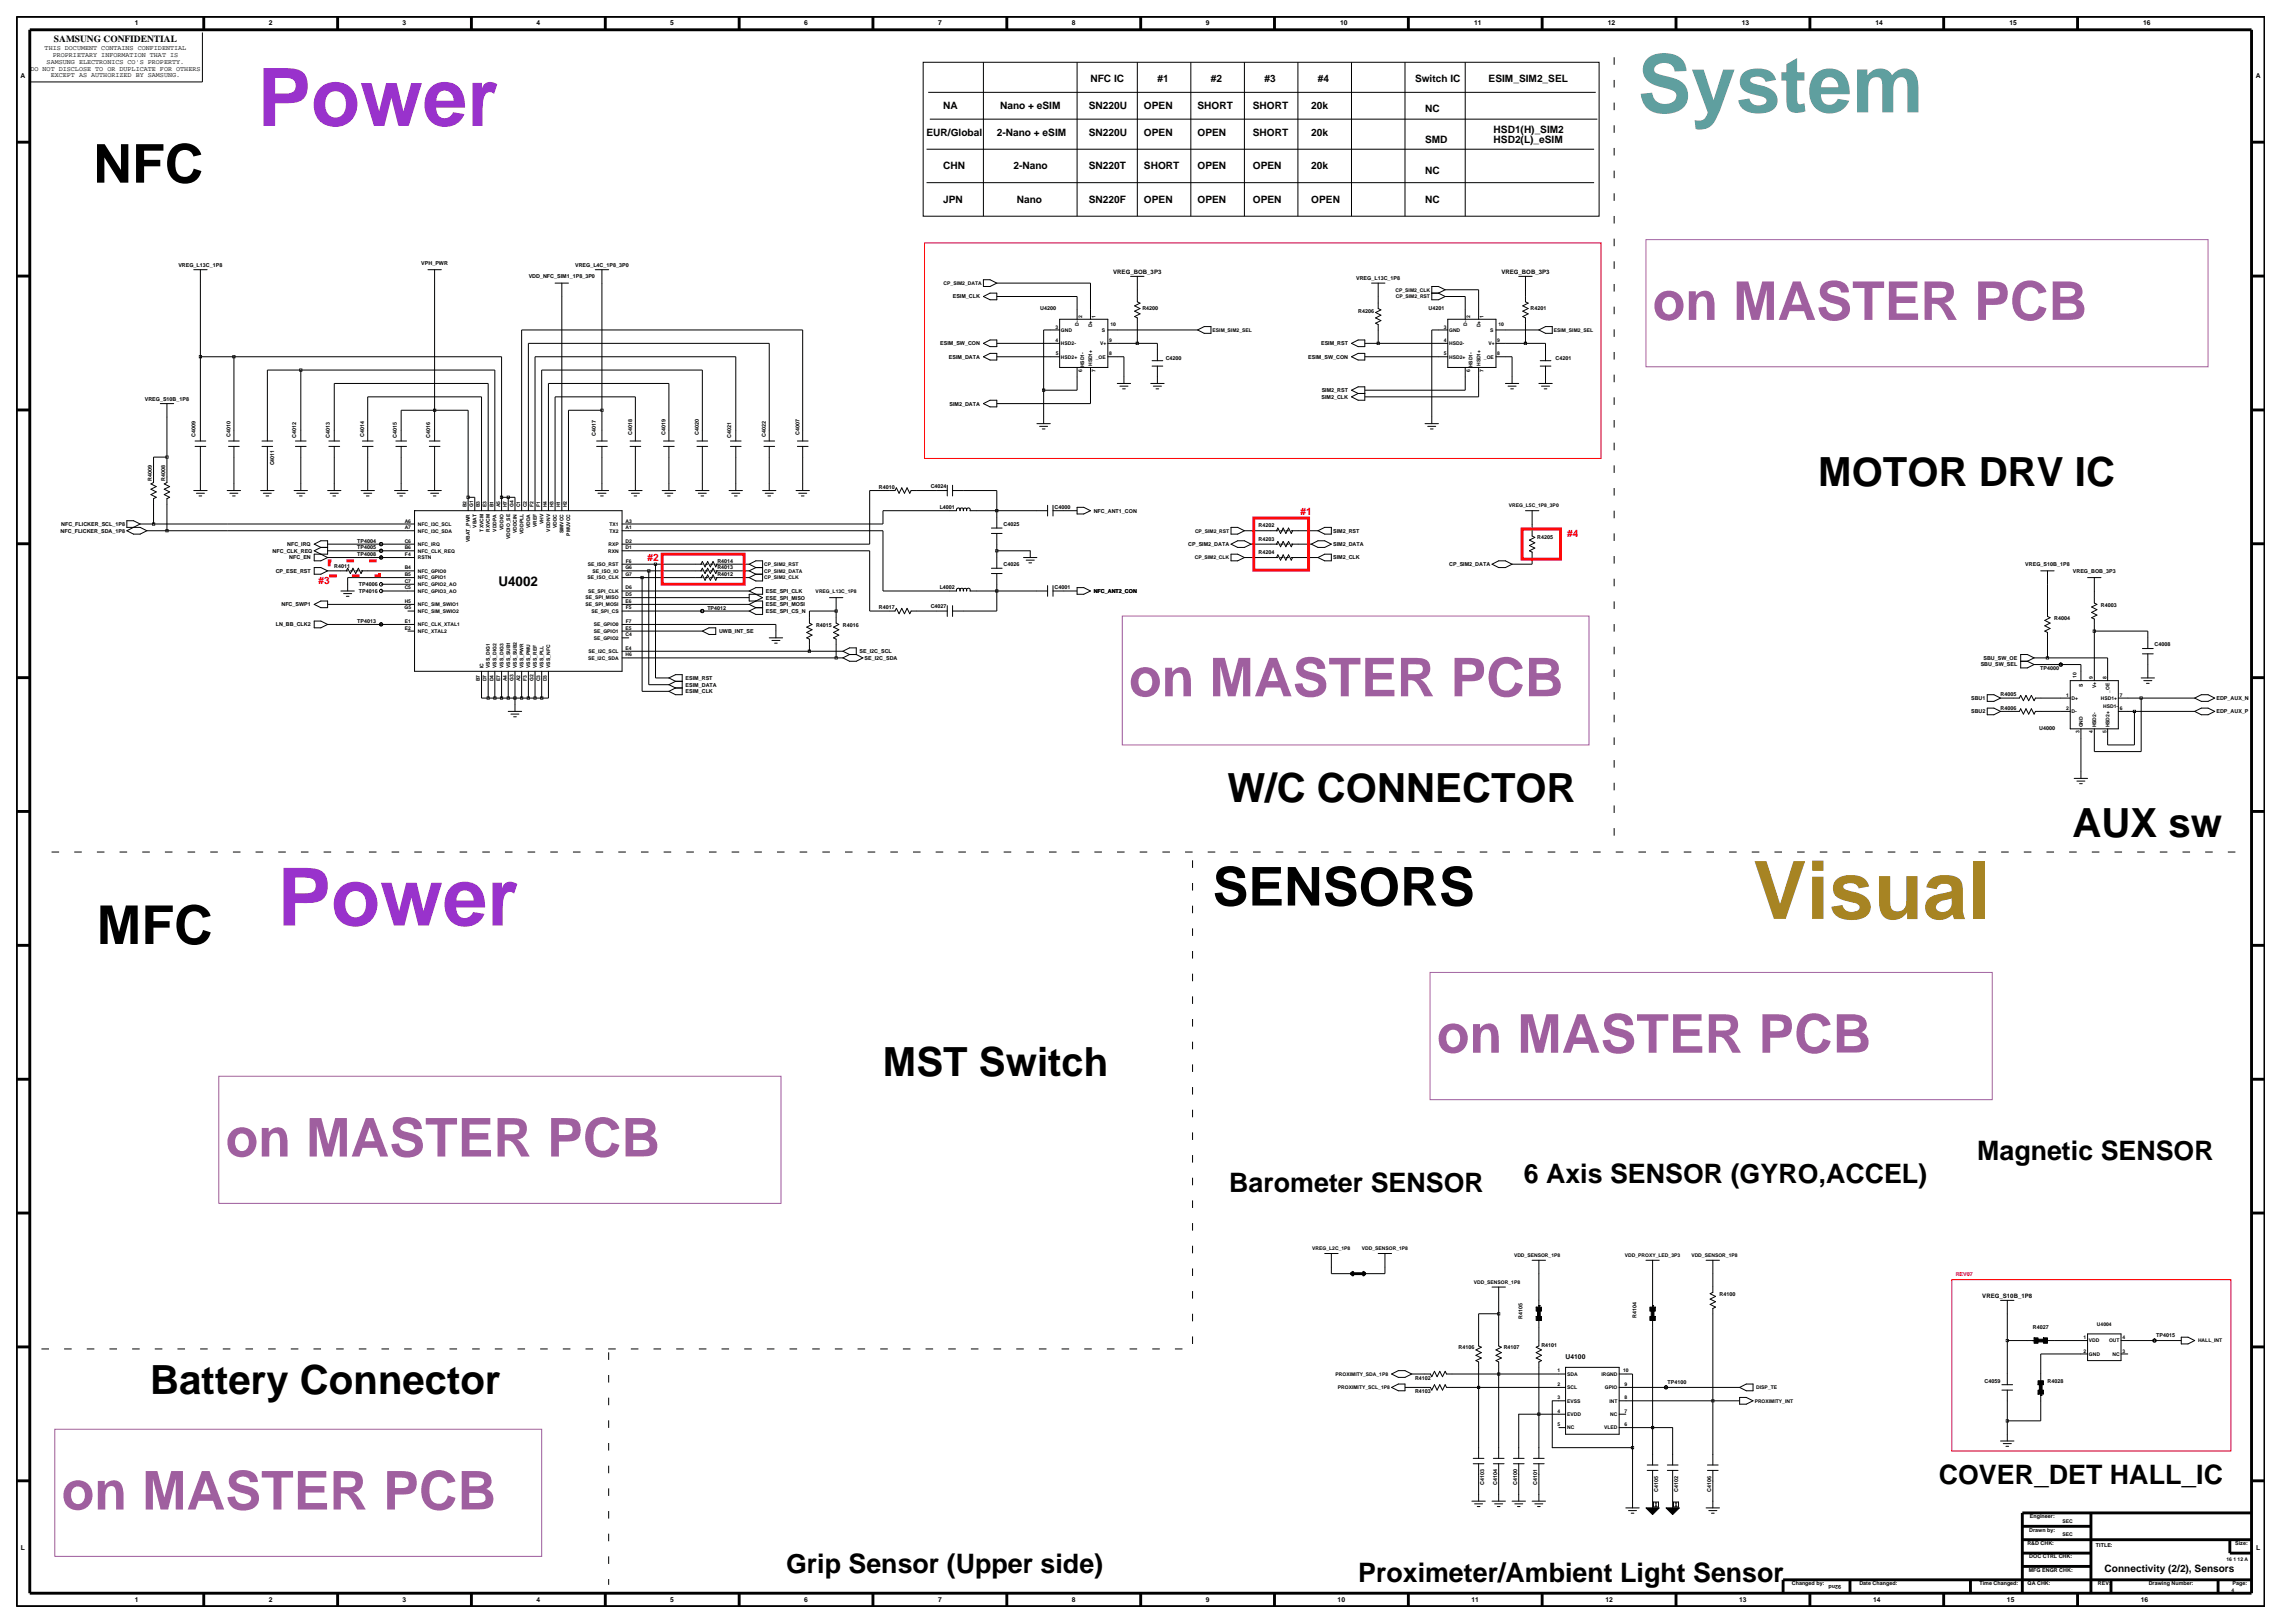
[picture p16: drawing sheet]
<svg xmlns="http://www.w3.org/2000/svg" width="420mm" height="297mm" viewBox="0 0 420 297" stroke-linecap="round" stroke-linejoin="round" font-family="sans-serif">
<defs><g id="words">
<g font-size="14.7" fill="#9932cc">
<text x="47.1" y="23">Power</text>
<text x="50.8" y="169.4">Power</text>
</g>
<text font-size="14.7" fill="#5f9f9f" x="299.7" y="20.6">System</text>
<text font-size="14.7" fill="#a78423" x="320.8" y="168.2">Visual</text>
<g font-size="9.8">
<text x="17.1" y="33.4">NFC</text>
<text x="221.9" y="165.7">SENSORS</text>
<text x="17.7" y="172.7">MFC</text>
</g>
<g font-size="9.8" fill="#9f5f9f">
<text x="302.4" y="58.5">on MASTER PCB</text>
<text x="206.6" y="127.4">on MASTER PCB</text>
<text x="262.9" y="192.6">on MASTER PCB</text>
<text x="41.3" y="211.6">on MASTER PCB</text>
<text x="11.3" y="276.2">on MASTER PCB</text>
</g>
<g font-size="7.4">
<text x="332.7" y="88.8">MOTOR DRV IC</text>
<text x="224.7" y="146.7">W/C CONNECTOR</text>
<text x="379.3" y="153.1">AUX sw</text>
<text x="161.6" y="196.9">MST Switch</text>
<text x="27.5" y="255.1">Battery Connector</text>
</g>
<g font-size="4.9">
<text x="361.8" y="212.2">Magnetic SENSOR</text>
<text x="225" y="218.1">Barometer SENSOR</text>
<text x="278.9" y="216.5">6 Axis SENSOR (GYRO,ACCEL)</text>
<text x="354.8" y="271.6">COVER_DET HALL_IC</text>
<text x="143.8" y="287.9">Grip Sensor (Upper side)</text>
<text x="248.5" y="289.4">Proximeter/Ambient Light Sensor</text>
</g>
<text font-size="2.5" x="91.2" y="107.2">U4002</text>
<g font-size="1.9">
<text x="199.6" y="15.1">NFC IC</text>
<text x="211.8" y="15.1">#1</text>
<text x="221.6" y="15.1">#2</text>
<text x="231.4" y="15.1">#3</text>
<text x="241.2" y="15.1">#4</text>
<text x="259" y="15.1">Switch IC</text>
<text x="272.4" y="15.1">ESIM_SIM2_SEL</text>
<text x="172.6" y="20">NA</text>
<text x="183" y="20">Nano + eSIM</text>
<text x="199.2" y="20">SN220U</text>
<text x="209.4" y="20">OPEN</text>
<text x="219.2" y="20">SHORT</text>
<text x="229.3" y="20">SHORT</text>
<text x="240" y="20">20k</text>
<text x="260.8" y="20.6">NC</text>
<text x="169.6" y="24.9">EUR/Global</text>
<text x="182.4" y="24.9">2-Nano + eSIM</text>
<text x="199.2" y="24.9">SN220U</text>
<text x="209.4" y="24.9">OPEN</text>
<text x="219.2" y="24.9">OPEN</text>
<text x="229.3" y="24.9">SHORT</text>
<text x="240" y="24.9">20k</text>
<text x="260.8" y="26.1">SMD</text>
<text x="273.3" y="24.3">HSD1(H)_SIM2</text>
<text x="273.3" y="26.1">HSD2(L)_eSIM</text>
<text x="172.6" y="31">CHN</text>
<text x="185.5" y="31">2-Nano</text>
<text x="199.2" y="31">SN220T</text>
<text x="209.4" y="31">SHORT</text>
<text x="219.2" y="31">OPEN</text>
<text x="229.3" y="31">OPEN</text>
<text x="240" y="31">20k</text>
<text x="260.8" y="31.9">NC</text>
<text x="172.6" y="37.1">JPN</text>
<text x="186.1" y="37.1">Nano</text>
<text x="199.2" y="37.1">SN220F</text>
<text x="209.4" y="37.1">OPEN</text>
<text x="219.2" y="37.1">OPEN</text>
<text x="229.3" y="37.1">OPEN</text>
<text x="240" y="37.1">OPEN</text>
<text x="260.8" y="37.1">NC</text>
<text x="385.2" y="287.6">Connectivity (2/2), Sensors</text>
</g>
<g font-size="1.9" fill="#f00">
<text x="238" y="94.2">#1</text>
<text x="286.8" y="98.3">#4</text>
<text x="58.3" y="106.9">#3</text>
<text x="118.5" y="102.6">#2</text>
</g>
<text font-size="1.7" x="9.9" y="7.7">SAMSUNG CONFIDENTIAL</text>
<g font-size="1.2">
<text x="24.7" y="4.7">1</text>
<text x="49.2" y="4.7">2</text>
<text x="73.7" y="4.7">3</text>
<text x="98.2" y="4.7">4</text>
<text x="122.7" y="4.7">5</text>
<text x="147.2" y="4.7">6</text>
<text x="171.7" y="4.7">7</text>
<text x="196.2" y="4.7">8</text>
<text x="220.7" y="4.7">9</text>
<text x="245.3" y="4.7">10</text>
<text x="269.8" y="4.7">11</text>
<text x="294.3" y="4.7">12</text>
<text x="318.7" y="4.7">13</text>
<text x="343.2" y="4.7">14</text>
<text x="367.7" y="4.7">15</text>
<text x="392.2" y="4.7">16</text>
<text x="8.2" y="9.2">THIS DOCUMENT CONTAINS CONFIDENTIAL</text>
<text x="8.5" y="11.7">SAMSUNG ELECTRONICS CO'S PROPERTY.</text>
<text x="9.6" y="10.5">PROPRIETARY INFORMATION THAT IS</text>
<text x="3.8" y="14.2">A</text>
<text x="5.6" y="12.9">DO NOT DISCLOSE TO OR DUPLICATE FOR OTHERS</text>
<text x="9.3" y="14.1">EXCEPT AS AUTHORIZED BY SAMSUNG.</text>
<text x="412.8" y="14.2">A</text>
<text x="286.5" y="248.7">U4100</text>
<text x="3.8" y="283.7">L</text>
<text x="412.9" y="283.7">L</text>
<text x="24.7" y="293.2">1</text>
<text x="49.2" y="293.2">2</text>
<text x="73.7" y="293.2">3</text>
<text x="98.2" y="293.2">4</text>
<text x="122.7" y="293.2">5</text>
<text x="147.2" y="293.2">6</text>
<text x="171.7" y="293.2">7</text>
<text x="196.2" y="293.2">8</text>
<text x="220.7" y="293.2">9</text>
<text x="244.8" y="293.2">10</text>
<text x="269.3" y="293.2">11</text>
<text x="293.8" y="293.2">12</text>
<text x="318.3" y="293.2">13</text>
<text x="342.8" y="293.2">14</text>
<text x="367.3" y="293.2">15</text>
<text x="391.8" y="293.2">16</text>
</g>
<g font-size="1.1">
<text x="203.7" y="50.1">VREG_BOB_3P3</text>
<text x="274.8" y="50.1">VREG_BOB_3P3</text>
<text x="362.8" y="237.4">VREG_S10B_1P8</text>
</g>
<g font-size="1">
<text x="32.6" y="48.8">VREG_L13C_1P8</text>
<text x="77.1" y="48.5">VPH_PWR</text>
<text x="96.8" y="50.9">VDD_NFC_SIM1_1P8_3P0</text>
<text x="105.2" y="48.8">VREG_L4C_1P8_3P0</text>
<text x="248.2" y="51.2">VREG_L13C_1P8</text>
<text x="174.4" y="54.6">ESIM_CLK</text>
<text x="190.4" y="56.7">U4200</text>
<text x="209.1" y="56.7">R4200</text>
<text x="248.5" y="57.3">R4206</text>
<text x="261.4" y="56.7">U4201</text>
<text x="280.1" y="56.7">R4201</text>
<text x="172.1" y="63.2">ESIM_SW_CON</text>
<text x="173.6" y="65.6">ESIM_DATA</text>
<text x="213.3" y="65.9">C4200</text>
<text x="239.4" y="65.6">ESIM_SW_CON</text>
<text x="241.8" y="63.2">ESIM_RST</text>
<text x="284.7" y="65.9">C4201</text>
<text x="241.9" y="71.8">SIM2_RST</text>
<text x="26.5" y="73.3">VREG_S10B_1P8</text>
<text x="173.8" y="74.2">SIM2_DATA</text>
<text x="241.8" y="73">SIM2_CLK</text>
<text x="35.8" y="80" transform="rotate(-90 35.8 80)">C4009</text>
<text x="42.2" y="80" transform="rotate(-90 42.2 80)">C4010</text>
<text x="54.2" y="80.1" transform="rotate(-90 54.2 80.1)">C4012</text>
<text x="60.3" y="80.1" transform="rotate(-90 60.3 80.1)">C4013</text>
<text x="66.7" y="80" transform="rotate(-90 66.7 80)">C4014</text>
<text x="72.6" y="80.1" transform="rotate(-90 72.6 80.1)">C4015</text>
<text x="78.7" y="80.1" transform="rotate(-90 78.7 80.1)">C4016</text>
<text x="109" y="79.8" transform="rotate(-90 109 79.8)">C4017</text>
<text x="115.7" y="79.7" transform="rotate(-90 115.7 79.7)">C4018</text>
<text x="121.8" y="79.7" transform="rotate(-90 121.8 79.7)">C4019</text>
<text x="127.9" y="79.7" transform="rotate(-90 127.9 79.7)">C4020</text>
<text x="133.8" y="80.1" transform="rotate(-90 133.8 80.1)">C4021</text>
<text x="140.2" y="80" transform="rotate(-90 140.2 80)">C4022</text>
<text x="146.3" y="79.7" transform="rotate(-90 146.3 79.7)">C4007</text>
<text x="27.8" y="88.1" transform="rotate(-90 27.8 88.1)">R4009</text>
<text x="30.3" y="88.1" transform="rotate(-90 30.3 88.1)">R4008</text>
<text x="50.1" y="85.2" transform="rotate(-90 50.1 85.2)">C4011</text>
<text x="160.8" y="89.5">R4010</text>
<text x="170.3" y="89.3">C4024</text>
<text x="172" y="93.1">L4001</text>
<text x="193" y="93.1">C4000</text>
<text x="200.2" y="93.8">NFC_ANT1_CON</text>
<text x="11.1" y="97.5">NFC_FLICKER_SDA_1P8</text>
<text x="11.2" y="96.2">NFC_FLICKER_SCL_1P8</text>
<text x="49.9" y="101.1">NFC_CLK_REQ</text>
<text x="52.6" y="99.9">NFC_IRQ</text>
<text x="65.4" y="99.3">TP4004</text>
<text x="65.4" y="101.8">TP4008</text>
<text x="65.4" y="100.5">TP4005</text>
<text x="183.6" y="96.3">C4025</text>
<text x="217.4" y="99.9">CP_SIM2_DATA</text>
<text x="230.3" y="99">R4203</text>
<text x="230.3" y="101.4">R4204</text>
<text x="230.3" y="96.5">R4202</text>
<text x="244" y="97.5">SIM2_RST</text>
<text x="244" y="99.9">SIM2_DATA</text>
<text x="281.3" y="98.7">R4205</text>
<text x="50.5" y="104.8">CP_ESE_RST</text>
<text x="52.9" y="102.4">NFC_EN</text>
<text x="61.2" y="103.9">R4011</text>
<text x="65.7" y="107.3">TP4006</text>
<text x="131.3" y="104.2">R4013</text>
<text x="131.3" y="105.4">R4012</text>
<text x="131.3" y="102.9">R4014</text>
<text x="172" y="107.8">L4002</text>
<text x="183.6" y="103.6">C4026</text>
<text x="193" y="107.8">C4001</text>
<text x="244" y="102.4">SIM2_CLK</text>
<text x="265.2" y="103.6">CP_SIM2_DATA</text>
<text x="370.6" y="103.6">VREG_S10B_1P8</text>
<text x="379.4" y="104.8">VREG_BOB_3P3</text>
<text x="51.5" y="111">NFC_SWP1</text>
<text x="65.7" y="108.5">TP4016</text>
<text x="129.5" y="111.6">TP4012</text>
<text x="140.2" y="111">ESE_SPI_MOSI</text>
<text x="140.2" y="112.2">ESE_SPI_CS_N</text>
<text x="140.2" y="109.7">ESE_SPI_MISO</text>
<text x="140.2" y="108.5">ESE_SPI_CLK</text>
<text x="160.8" y="111.5">R4017</text>
<text x="170.3" y="111.3">C4027</text>
<text x="200.2" y="108.5">NFC_ANT2_CON</text>
<text x="375.9" y="113.4">R4004</text>
<text x="384.5" y="111">R4003</text>
<text x="50.5" y="114.6">LN_BB_CLK2</text>
<text x="65.4" y="114">TP4013</text>
<text x="131.6" y="115.8">UWB_INT_SE</text>
<text x="149.3" y="114.7">R4015</text>
<text x="154.3" y="114.7">R4016</text>
<text x="157.3" y="119.5">SE_I2C_SCL</text>
<text x="394.3" y="118.3">C4008</text>
<text x="125.5" y="125.6">ESIM_DATA</text>
<text x="125.5" y="124.4">ESIM_RST</text>
<text x="158.2" y="120.7">SE_I2C_SDA</text>
<text x="362.5" y="122">SBU_SW_SEL</text>
<text x="363" y="120.7">SBU_SW_OE</text>
<text x="373.4" y="122.6">TP4000</text>
<text x="125.5" y="126.9">ESIM_CLK</text>
<text x="360.7" y="130.5">SBU2</text>
<text x="360.7" y="128.1">SBU1</text>
<text x="366.1" y="127.4">R4005</text>
<text x="366.1" y="129.9">R4006</text>
<text x="405.6" y="130.5">EDP_AUX_P</text>
<text x="405.6" y="128.1">EDP_AUX_N</text>
<text x="373.2" y="133.5">U4000</text>
<text x="314.7" y="237.1">R4100</text>
<text x="278.6" y="241.3" transform="rotate(-90 278.6 241.3)">R4105</text>
<text x="299.5" y="241.1" transform="rotate(-90 299.5 241.1)">R4104</text>
<text x="372" y="243.3">R4027</text>
<text x="394.6" y="244.7">TP4015</text>
<text x="266.9" y="246.9">R4106</text>
<text x="275.2" y="246.9">R4107</text>
<text x="282.1" y="246.5">R4101</text>
<text x="259" y="254.9">R4103</text>
<text x="259" y="252.5">R4102</text>
<text x="305.2" y="253.3">TP4100</text>
<text x="363.2" y="253.1">C4059</text>
<text x="374.7" y="253.1">R4028</text>
<text x="271.6" y="271.8" transform="rotate(-90 271.6 271.8)">C4103</text>
<text x="274" y="271.8" transform="rotate(-90 274 271.8)">C4104</text>
<text x="277.6" y="271.8" transform="rotate(-90 277.6 271.8)">C4100</text>
<text x="281.3" y="271.8" transform="rotate(-90 281.3 271.8)">C4101</text>
<text x="303.4" y="273" transform="rotate(-90 303.4 273)">C4105</text>
<text x="307.1" y="273" transform="rotate(-90 307.1 273)">C4102</text>
<text x="313.2" y="273" transform="rotate(-90 313.2 273)">C4106</text>
<text x="371.4" y="280.2">Drawn by:</text>
<text x="371.5" y="277.8">Engineer:</text>
<text x="371" y="282.7">R&amp;D CHK:</text>
<text x="371.3" y="287.6">MFG ENGR CHK:</text>
<text x="371.4" y="285.2">DOC CTRL CHK:</text>
<text x="383.6" y="283">TITLE:</text>
<text x="409.1" y="282.7">Size:</text>
<text x="327.9" y="290.1">Changed by:</text>
<text x="337" y="290" transform="rotate(-180 337 290)">92nd</text>
<text x="340.3" y="290.1">Date Changed:</text>
<text x="362.2" y="290.1">Time Changed:</text>
<text x="371.1" y="290.1">QA CHK:</text>
<text x="383.9" y="290.1">REV:</text>
<text x="393.2" y="290.1">Drawing Number:</text>
<text x="408.6" y="290.1">Page:</text>
</g>
<text font-size="1" fill="#f00" x="357.9" y="233.6">REV07</text>
<g font-size=".9">
<text x="172.7" y="52.1">CP_SIM2_DATA</text>
<text x="255.4" y="53.4">CP_SIM2_CLK</text>
<text x="197.4" y="59.6" transform="rotate(-90 197.4 59.6)">D-</text>
<text x="198" y="58.2" transform="rotate(-90 198 58.2)">2</text>
<text x="199.9" y="59.9" transform="rotate(-90 199.9 59.9)">D+</text>
<text x="200.5" y="58.2" transform="rotate(-90 200.5 58.2)">1</text>
<text x="203.2" y="59.6">10</text>
<text x="255.4" y="54.6">CP_SIM2_RST</text>
<text x="268.5" y="59.6" transform="rotate(-90 268.5 59.6)">D-</text>
<text x="269.1" y="58.2" transform="rotate(-90 269.1 58.2)">2</text>
<text x="270.9" y="59.9" transform="rotate(-90 270.9 59.9)">D+</text>
<text x="271.5" y="58.2" transform="rotate(-90 271.5 58.2)">1</text>
<text x="274.2" y="59.6">10</text>
<text x="193.2" y="62.6">4</text>
<text x="193.2" y="60.1">3</text>
<text x="193.2" y="65">5</text>
<text x="194.2" y="65.6">HSD2+</text>
<text x="194.2" y="63.2">HSD2-</text>
<text x="194.2" y="60.7">GND</text>
<text x="200.5" y="65.6">_OE</text>
<text x="201.3" y="63.2">V+</text>
<text x="201.7" y="60.7">S</text>
<text x="203" y="62.6">9</text>
<text x="203" y="65">8</text>
<text x="221.9" y="60.7">ESIM_SIM2_SEL</text>
<text x="264.2" y="60.1">3</text>
<text x="264.2" y="62.6">4</text>
<text x="264.2" y="65">5</text>
<text x="265.2" y="65.6">HSD2+</text>
<text x="265.2" y="63.2">HSD2-</text>
<text x="265.2" y="60.7">GND</text>
<text x="271.6" y="65.6">_OE</text>
<text x="272.4" y="63.2">V+</text>
<text x="272.7" y="60.7">S</text>
<text x="274" y="62.6">9</text>
<text x="274" y="65">8</text>
<text x="284.4" y="60.7">ESIM_SIM2_SEL</text>
<text x="198" y="68" transform="rotate(-90 198 68)">6</text>
<text x="198.4" y="67.2" transform="rotate(-90 198.4 67.2)">HSD1-</text>
<text x="199.9" y="67" transform="rotate(-90 199.9 67)">HSD1+</text>
<text x="200.5" y="68" transform="rotate(-90 200.5 68)">7</text>
<text x="269.1" y="68" transform="rotate(-90 269.1 68)">6</text>
<text x="269.5" y="67.2" transform="rotate(-90 269.5 67.2)">HSD1-</text>
<text x="270.9" y="67" transform="rotate(-90 270.9 67)">HSD1+</text>
<text x="271.5" y="68" transform="rotate(-90 271.5 68)">7</text>
<text x="74.1" y="95.6">A6</text>
<text x="85.4" y="92.8" transform="rotate(-90 85.4 92.8)">B2</text>
<text x="86.6" y="92.8" transform="rotate(-90 86.6 92.8)">G1</text>
<text x="87.8" y="92.8" transform="rotate(-90 87.8 92.8)">B3</text>
<text x="89.1" y="92.8" transform="rotate(-90 89.1 92.8)">E3</text>
<text x="90.3" y="92.8" transform="rotate(-90 90.3 92.8)">B1</text>
<text x="91.5" y="92.8" transform="rotate(-90 91.5 92.8)">A5</text>
<text x="92.7" y="92.8" transform="rotate(-90 92.7 92.8)">H7</text>
<text x="94" y="92.8" transform="rotate(-90 94 92.8)">G4</text>
<text x="95.2" y="92.8" transform="rotate(-90 95.2 92.8)">C1</text>
<text x="96.4" y="92.8" transform="rotate(-90 96.4 92.8)">C2</text>
<text x="97.6" y="92.8" transform="rotate(-90 97.6 92.8)">F2</text>
<text x="98.9" y="92.8" transform="rotate(-90 98.9 92.8)">F1</text>
<text x="99.5" y="95.9" transform="rotate(-90 99.5 95.9)">VHV</text>
<text x="100.1" y="92.8" transform="rotate(-90 100.1 92.8)">H4</text>
<text x="101.3" y="92.8" transform="rotate(-90 101.3 92.8)">H3</text>
<text x="102.5" y="92.8" transform="rotate(-90 102.5 92.8)">H1</text>
<text x="103.7" y="92.8" transform="rotate(-90 103.7 92.8)">H2</text>
<text x="114.5" y="95.6">A3</text>
<text x="276.1" y="92.8">VREG_L5C_1P8_3P0</text>
<text x="74.1" y="99.3">C6</text>
<text x="74.1" y="100.5">B6</text>
<text x="74.1" y="96.8">A7</text>
<text x="74.1" y="101.7">F4</text>
<text x="76.5" y="99.9">NFC_IRQ</text>
<text x="76.5" y="101.1">NFC_CLK_REQ</text>
<text x="76.5" y="96.2">NFC_I3C_SCL</text>
<text x="76.5" y="97.4">NFC_I3C_SDA</text>
<text x="86" y="99.2" transform="rotate(-90 86 99.2)">VBAT_PWR</text>
<text x="87.2" y="96.5" transform="rotate(-90 87.2 96.5)">VBAT</text>
<text x="88.5" y="97.3" transform="rotate(-90 88.5 97.3)">TXVCM</text>
<text x="89.7" y="97.4" transform="rotate(-90 89.7 97.4)">RXVCM</text>
<text x="90.9" y="97.3" transform="rotate(-90 90.9 97.3)">VDDPA</text>
<text x="92.1" y="97" transform="rotate(-90 92.1 97)">VDDIO</text>
<text x="93.3" y="98.7" transform="rotate(-90 93.3 98.7)">VDDIO_SE</text>
<text x="94.6" y="97.6" transform="rotate(-90 94.6 97.6)">VDDCIN</text>
<text x="95.8" y="97.7" transform="rotate(-90 95.8 97.7)">VDDPLL</text>
<text x="97" y="96.6" transform="rotate(-90 97 96.6)">VDDA</text>
<text x="98.2" y="96.5" transform="rotate(-90 98.2 96.5)">VREF</text>
<text x="100.7" y="97.3" transform="rotate(-90 100.7 97.3)">VDDNV</text>
<text x="101.9" y="96.6" transform="rotate(-90 101.9 96.6)">VDDC</text>
<text x="103.1" y="97.6" transform="rotate(-90 103.1 97.6)">SIMVCC</text>
<text x="104.4" y="98" transform="rotate(-90 104.4 98)">PMUVCC</text>
<text x="111.3" y="101.1">RXN</text>
<text x="111.3" y="99.9">RXP</text>
<text x="111.5" y="96.2">TX1</text>
<text x="111.5" y="97.4">TX2</text>
<text x="114.5" y="100.5">D1</text>
<text x="114.5" y="99.3">D2</text>
<text x="114.5" y="96.8">A1</text>
<text x="218.7" y="97.4">CP_SIM2_RST</text>
<text x="74.1" y="107.9">C5</text>
<text x="74.1" y="106.6">C7</text>
<text x="74.1" y="104.2">B4</text>
<text x="74.1" y="105.4">B5</text>
<text x="76.5" y="102.4">RSTN</text>
<text x="76.5" y="107.2">NFC_GPIO2_AO</text>
<text x="76.5" y="104.8">NFC_GPIO0</text>
<text x="76.5" y="106">NFC_GPIO1</text>
<text x="107.5" y="106">SE_ISO_CLK</text>
<text x="107.6" y="103.6">SE_ISO_RST</text>
<text x="108.4" y="104.8">SE_ISO_IO</text>
<text x="114.4" y="104.2">G6</text>
<text x="114.4" y="105.4">G7</text>
<text x="114.5" y="107.9">D6</text>
<text x="114.5" y="103">F6</text>
<text x="139.9" y="103.6">CP_SIM2_RST</text>
<text x="139.9" y="104.8">CP_SIM2_DATA</text>
<text x="139.9" y="106">CP_SIM2_CLK</text>
<text x="218.6" y="102.4">CP_SIM2_CLK</text>
<text x="74" y="111.5">G5</text>
<text x="74.1" y="110.3">H5</text>
<text x="74.1" y="114">E1</text>
<text x="76.5" y="110.9">NFC_SIM_SWIO1</text>
<text x="76.5" y="112.1">NFC_SIM_SWIO2</text>
<text x="76.5" y="108.5">NFC_GPIO3_AO</text>
<text x="107.2" y="110.9">SE_SPI_MOSI</text>
<text x="107.2" y="109.7">SE_SPI_MISO</text>
<text x="107.6" y="108.5">SE_SPI_CLK</text>
<text x="108.2" y="112.1">SE_SPI_CS</text>
<text x="114.5" y="109.1">D5</text>
<text x="114.5" y="110.3">E6</text>
<text x="114.5" y="111.5">F5</text>
<text x="114.5" y="114">F7</text>
<text x="149.3" y="108.5">VREG_L13C_1P8</text>
<text x="74.1" y="115.2">E2</text>
<text x="76.5" y="114.6">NFC_CLK_XTAL1</text>
<text x="76.5" y="115.8">NFC_XTAL2</text>
<text x="107.7" y="119.5">SE_I2C_SCL</text>
<text x="108.7" y="114.6">SE_GPIO0</text>
<text x="108.7" y="115.8">SE_GPIO1</text>
<text x="108.7" y="117">SE_GPIO2</text>
<text x="114.5" y="116.4">C4</text>
<text x="114.5" y="118.9">E4</text>
<text x="114.5" y="115.2">E5</text>
<text x="87.8" y="124.6" transform="rotate(-90 87.8 124.6)">B7</text>
<text x="88.5" y="122.2" transform="rotate(-90 88.5 122.2)">IC</text>
<text x="89.1" y="124.6" transform="rotate(-90 89.1 124.6)">D7</text>
<text x="89.7" y="122.2" transform="rotate(-90 89.7 122.2)">VSS_DIG1</text>
<text x="90.3" y="124.6" transform="rotate(-90 90.3 124.6)">D4</text>
<text x="90.9" y="122.2" transform="rotate(-90 90.9 122.2)">VSS_DIG2</text>
<text x="91.5" y="124.6" transform="rotate(-90 91.5 124.6)">E7</text>
<text x="92.1" y="122.2" transform="rotate(-90 92.1 122.2)">VSS_DIG3</text>
<text x="92.7" y="124.6" transform="rotate(-90 92.7 124.6)">A4</text>
<text x="93.3" y="122.2" transform="rotate(-90 93.3 122.2)">VSS_SUB1</text>
<text x="94" y="124.7" transform="rotate(-90 94 124.7)">G3</text>
<text x="94.6" y="122.2" transform="rotate(-90 94.6 122.2)">VSS_SUB2</text>
<text x="95.2" y="124.6" transform="rotate(-90 95.2 124.6)">A2</text>
<text x="95.8" y="122.2" transform="rotate(-90 95.8 122.2)">VSS_PWR</text>
<text x="96.4" y="124.6" transform="rotate(-90 96.4 124.6)">F3</text>
<text x="97" y="122.2" transform="rotate(-90 97 122.2)">VSS_PMU</text>
<text x="97.6" y="124.7" transform="rotate(-90 97.6 124.7)">G2</text>
<text x="98.2" y="122.2" transform="rotate(-90 98.2 122.2)">VSS_REF</text>
<text x="98.9" y="124.6" transform="rotate(-90 98.9 124.6)">C3</text>
<text x="99.5" y="122.2" transform="rotate(-90 99.5 122.2)">VSS_PLL</text>
<text x="100.1" y="124.6" transform="rotate(-90 100.1 124.6)">D3</text>
<text x="100.7" y="122.2" transform="rotate(-90 100.7 122.2)">VSS_NFC</text>
<text x="107.6" y="120.7">SE_I2C_SDA</text>
<text x="114.5" y="120.1">H6</text>
<text x="380" y="124.1" transform="rotate(-90 380 124.1)">10</text>
<text x="381.2" y="125.7" transform="rotate(-90 381.2 125.7)">S</text>
<text x="383" y="124.3" transform="rotate(-90 383 124.3)">9</text>
<text x="383.6" y="125.9" transform="rotate(-90 383.6 125.9)">V+</text>
<text x="385.5" y="124.3" transform="rotate(-90 385.5 124.3)">8</text>
<text x="378.1" y="127.5">1</text>
<text x="378.1" y="129.9">2</text>
<text x="379.1" y="128.1">D+</text>
<text x="379.1" y="130.5">D-</text>
<text x="384.5" y="128.1">HSD1+</text>
<text x="384.9" y="129.5">HSD1-</text>
<text x="386" y="126.8" transform="rotate(-90 386 126.8)">_OE</text>
<text x="387.9" y="127.5">7</text>
<text x="387.9" y="129.9">6</text>
<text x="380.6" y="134.1" transform="rotate(-90 380.6 134.1)">3</text>
<text x="381.2" y="133.1" transform="rotate(-90 381.2 133.1)">GND</text>
<text x="383" y="134.1" transform="rotate(-90 383 134.1)">4</text>
<text x="383.6" y="133.1" transform="rotate(-90 383.6 133.1)">HSD2-</text>
<text x="385.5" y="134.1" transform="rotate(-90 385.5 134.1)">5</text>
<text x="386" y="133.1" transform="rotate(-90 386 133.1)">HSD2+</text>
<text x="240.2" y="228.8">VREG_L2C_1P8</text>
<text x="249.2" y="228.8">VDD_SENSOR_1P8</text>
<text x="277.1" y="230">VDD_SENSOR_1P8</text>
<text x="297.4" y="230">VDD_PROXY_LED_3P3</text>
<text x="309.5" y="230">VDD_SENSOR_1P8</text>
<text x="269.7" y="234.9">VDD_SENSOR_1P8</text>
<text x="381.3" y="245.1">1</text>
<text x="382.3" y="245.6">VDD</text>
<text x="383.8" y="242.6">U4004</text>
<text x="386" y="245.6">OUT</text>
<text x="388.4" y="245.1">4</text>
<text x="402.3" y="245.6">HALL_INT</text>
<text x="244.4" y="251.8">PROXIMITY_SDA_1P8</text>
<text x="285" y="251.1">1</text>
<text x="286.8" y="251.8">SDA</text>
<text x="293.1" y="251.8">IRGND</text>
<text x="297" y="251.1">10</text>
<text x="381.3" y="247.5">2</text>
<text x="382.3" y="248.1">GND</text>
<text x="386.6" y="248.1">NC</text>
<text x="388.4" y="247.5">3</text>
<text x="244.8" y="254.2">PROXIMITY_SCL_1P8</text>
<text x="285" y="253.6">2</text>
<text x="285" y="256">3</text>
<text x="286.8" y="254.2">SCL</text>
<text x="286.8" y="256.7">EVSS</text>
<text x="293.7" y="254.2">GPIO</text>
<text x="294.5" y="256.7">INT</text>
<text x="297.3" y="253.6">9</text>
<text x="297.3" y="256">8</text>
<text x="321.1" y="256.7">PROXIMITY_INT</text>
<text x="321.4" y="254.2">DISP_TE</text>
<text x="285" y="258.5">4</text>
<text x="285" y="260.9">5</text>
<text x="286.8" y="259.1">EVDD</text>
<text x="286.8" y="261.6">NC</text>
<text x="293.6" y="261.6">VLED</text>
<text x="294.7" y="259.1">NC</text>
<text x="297.3" y="260.9">6</text>
<text x="297.3" y="258.5">7</text>
<text x="377.5" y="281.1">SEC</text>
<text x="377.5" y="278.7">SEC</text>
<text x="407.5" y="285.7">16 1 12 A</text>
<text x="408.4" y="291.2">4</text>
</g>
</g></defs>
<!-- layer: MFD Layer /idea/tmp/Extended-Print.segaasa.kim.sheet4.mfd -->
<g fill="none" stroke="#000" stroke-width=".18">
<path d="M37 5.9v9.1h-31.5M168.9 11.4h123.7v28.2h-123.7zM169.9 16.9h122.1M180 11.4v28.2M197.1 11.4v28.2M208.1 11.4v28.2M217.9 11.4v28.2M227.7 11.4v28.2M237.5 11.4v28.2M247.3 11.4v28.2M257.1 11.4v28.2M268.1 11.4v28.2"/>
<path d="M169.6 27.3h122.1M169.6 33.4h122.1M170.2 21.8h122.1M35.5 49.4h2.4M36.7 49.4v31.3M78.3 49.4h2.5M79.5 49.4v31.3M101.6 51.8h2.4M102.8 51.8v41.7M108.9 49.4h2.5M110.2 49.4v31.3M180 54.3l1.2-.7h1.2v1.3h-1.2z"/>
<path d="M180 51.2h1.2l1.2 .6-1.2 .6h-1.2zM182.4 51.8h17.2v6.6M182.4 54.3h14.7v4.1M193.9 58.4h8.8v8.8h-8.8zM206.9 50.6h2.5M208.1 50.6v4.6l.5 .3-1 .5 1 .5-1 .4 1 .5-1 .5 .5 .3v4.6M251 51.8h2.5M252.2 51.8v4.7l.5 .2-1 .5 1 .5-1 .5 1 .5-1 .4 .5 .3v3.4M262 53.6h1.2M263.2 53.6l1.3 .7M264.5 53l-1.3-.6h-1.2v2.5h1.2l1.3-.6M264.5 53l-1.3 .6"/>
<path d="M264.5 54.3h3.6v4.1M264.5 53h6.1v5.4M265 58.4h8.8v8.8h-8.8zM277.9 50.6h2.5M279.2 50.6v4.6l.5 .3-1 .5 1 .5-1 .4 1 .5-1 .5 .5 .3v4.6M29.3 73.9h2.5M30.6 73.9v14.4l-.5 .2 .9 .5-.9 .5 .9 .5-.9 .5 .9 .5-.4 .2v5.9M36.7 65.3h55.1v28.2M42.8 65.3v15.4M55.1 67.7v13M110.2 75.1h-6.2v18.4M180 62.8l1.2-.6h1.2v1.2h-1.2z"/>
<path d="M180 65.3l1.2-.6h1.2v1.2h-1.2zM180 73.9l1.2-.7h1.2v1.3h-1.2zM182.4 62.8h11.5M182.4 65.3h11.5M189.8 77.5h2.4M190.3 78h1.4M190.7 78.5h.5M193.9 60.4h-2.9v17.1M197.1 67.2v4.2h-6.1M199.6 67.2v6.7h-17.2M202.7 65.3h3v4.9M202.7 62.8h9.1v3.2"/>
<path d="M202.7 60.4h16.5M204.5 70.2h2.4M204.9 70.7h1.5M205.4 71.2h.5M210.6 70.2h2.4M210.8 67h2M210.8 66h2M211.1 70.7h1.4M211.6 71.2h.5M211.8 67v3.2M219.2 60.4l1.2-.6h1.2v1.2h-1.2zM247.3 62.8l1.2-.6h1.3v1.2h-1.3z"/>
<path d="M247.3 65.3l1.2-.6h1.3v1.2h-1.3zM247.3 71.4l1.2-.6h1.3v2.4h-1.3l-1.2-.6 1.2-.6zM248.5 72h1.3M249.8 62.8h15.2M249.8 65.3h15.2M260.8 77.5h2.4M261.3 78h1.4M261.8 78.5h.5M265 60.4h-3v17.1M268.1 67.2v4.2h-18.3M270.6 67.2v5.4h-20.8M273.8 62.8h9v3.2"/>
<path d="M273.8 65.3h2.9v4.9M273.8 60.4h7.8M275.5 70.2h2.4M276 70.7h1.5M276.5 71.2h.5M281.6 70.2h2.5M281.6 60.4l1.2-.6h1.3v1.2h-1.3zM281.9 67h1.9M281.9 66h1.9M282.1 70.7h1.5M282.6 71.2h.5M282.8 67v3.2"/>
<path d="M25.6 95.9l-1.2-.6h-1.2v1.2h2.4l1.3 .6M25.6 95.9l-2.4 1.2 1.2 .6h1.2l1.3-.6M25.6 95.9h50.3M26.9 97.1h49M30.6 83.6h-2.5v4.7l-.5 .2 1 .5-1 .5 1 .5-1 .5 1 .5-.5 .2v4.7M35.5 89.8h2.4M35.7 80.7h2M35.7 81.7h2M35.9 90.3h1.5M36.4 90.8h.5M36.7 81.7v8.1M41.6 89.8h2.4"/>
<path d="M41.8 80.7h2M41.8 81.7h2M42.1 90.3h1.4M42.6 90.8h.4M42.8 81.7v8.1M47.7 89.8h2.4M47.9 80.7h2M47.9 81.7h2M48.2 90.3h1.5M48.7 90.8h.5M48.9 80.7v-13h41.7v25.8M48.9 81.7v8.1"/>
<path d="M53.8 89.8h2.5M54.1 80.7h1.9M54.1 81.7h1.9M54.3 90.3h1.5M54.8 90.8h.5M55.1 81.7v8.1M60 89.8h2.4M60 99.6h15.9M60.2 80.7h2M60.2 81.7h2M60.4 90.3h1.5M60.9 90.8h.5"/>
<path d="M61.2 80.7v-10.5h28.1v23.3M61.2 81.7v8.1M66.1 89.8h2.4M66.3 80.7h2M66.3 81.7h2M66.6 90.3h1.4M67 90.8h.5M67.3 80.7v-8.1h20.8v20.9M67.3 81.7v8.1M72.2 89.8h2.4M72.4 80.7h2M72.4 81.7h2"/>
<path d="M72.7 90.3h1.5M73.2 90.8h.5M73.4 80.7v-5.6h12.3v18.4M73.4 81.7v8.1M75.9 93.5h37.9v29.3h-37.9zM78.3 89.8h2.5M78.6 80.7h1.9M78.6 81.7h1.9M78.8 90.3h1.5M79.3 90.8h.5M79.5 81.7v8.1M85.7 91h1.2v2.5"/>
<path d="M91.8 91h2.4v2.5M93 91v2.5M108.9 89.8h2.5M109.2 80.7h1.9M109.2 81.7h1.9M109.4 90.3h1.5M109.9 90.8h.5M110.2 81.7v8.1M113.8 97.1h47.8v11h13.5a.35 .35 0 0 1 .3-.5 .35 .35 0 0 1 .3 .6 .35 .35 0 0 1 .3-.6 .35 .35 0 0 1 .3 .6 .33 .33 0 0 1 .3-.5 .33 .33 0 0 1 .3 .4M115.1 89.8h2.4M115.3 80.7h2M115.3 81.7h2"/>
<path d="M115.6 90.3h1.4M116 90.8h.5M116.3 80.7v-8.1h-14.7v20.9M116.3 81.7v8.1M121.2 89.8h2.4M121.4 80.7h2M121.4 81.7h2M121.7 90.3h1.4M122.2 90.8h.4M122.4 80.7v-10.5h-22v23.3M122.4 81.7v8.1M127.3 89.8h2.5"/>
<path d="M127.5 80.7h2M127.5 81.7h2M127.8 90.3h1.5M128.3 90.8h.5M128.5 80.7v-13h-29.4v25.8M128.5 81.7v8.1M133.4 89.8h2.5M133.7 80.7h1.9M133.7 81.7h1.9M133.9 90.3h1.5M134.4 90.8h.5M134.7 80.7v-15.4h-36.8v28.2"/>
<path d="M134.7 81.7v8.1M139.6 89.8h2.4M139.8 80.7h2M139.8 81.7h2M140 90.3h1.5M140.5 90.8h.5M140.8 80.7v-17.9h-44.1v30.7M140.8 81.7v8.1M145.7 89.8h2.4M145.9 80.7h2M145.9 81.7h2M146.2 90.3h1.4"/>
<path d="M146.6 90.8h.5M146.9 80.7v-20.3h-51.4v33.1M146.9 81.7v8.1M173.4 89.8h-6.7l-.2 .5-.5-1-.5 1-.5-1-.5 1-.5-1-.2 .5h-4.6v9.8h-45.4M173.4 88.8v2M174.3 89.8h8.1v6.8M174.3 88.8v2M176.9 93.4a.33 .33 0 0 0-.3-.4 .33 .33 0 0 0-.3 .5 .35 .35 0 0 0-.3-.6 .35 .35 0 0 0-.3 .6 .35 .35 0 0 0-.3-.6 .35 .35 0 0 0-.3 .5l-13.5 .1v2.4h-47.8M176.9 93.4a.35 .35 0 0 1 .3-.5 .35 .35 0 0 1 .3 .6h14.2M181.4 97.6h2M181.4 96.6h2M182.4 97.6v6.4"/>
<path d="M191.7 92.5v1.9M192.7 93.5h4.4M192.7 92.5v1.9M197.1 92.8h1.2l1.3 .7-1.3 .6h-1.2zM225.3 99.6l1.2-.6h1.2l1.3 .6-1.3 .6h-1.2zM225.3 96.5h1.2l1.2 .6-1.2 .6h-1.2zM227.7 97.1h6.2M229 99.6h4.9M233.6 99.6l.3-.5 .5 .9 .4-.9 .5 .9 .5-.9 .5 .9 .3-.4M233.6 97.1l.3-.5 .5 1 .4-1 .5 1 .5-1 .5 1 .3-.5M234.4 99.6h.4M234.4 97.1h.4"/>
<path d="M235.3 99.6h.5M235.3 97.1h.5M236.3 99.6h3.7M236.3 97.1h4.9M240 99.6l1.2-.6h1.2l1.2 .6-1.2 .6h-1.2zM241.2 97.1l1.2-.6h1.2v1.2h-1.2zM279.2 93.5h2.4M280.4 93.5v4.6l.5 .2-1 .5 1 .5-1 .5 1 .5-1 .5 .5 .2v2.2h-3.7M57.5 103.9h1.2l1.3 .6-1.3 .6h-1.2zM57.5 113.6h1.2l1.3 .7-1.3 .6h-1.2zM57.5 110.6l1.2-.6h1.3v1.2h-1.3zM58.7 100.2l-1.2-.6 1.2-.6h1.3v2.4h-2.5v1.2h1.2l1.3-.6"/>
<path d="M58.7 100.2h1.3M58.7 100.2l-1.2 .6 2.5 1.2M60 104.5h3.6M60 102h15.9M60 100.8h15.9M60 110.6h15.9M60 114.3h15.9M62.4 108.1h2.4M62.9 108.6h1.5M63.4 104.5l.2-.5 .5 1 .5-1 .5 1 .5-1 .5 1 .2-.5M63.4 109.1h.5M64.1 104.5h.5"/>
<path d="M65.1 104.5h.5M66.1 104.5h9.8M69.7 108.1h6.2M69.7 106.9h6.2M74.6 111.8h1.3M74.6 115.5h1.3M75.9 105.7h-12.3v2.4M113.8 104.5h14.7M113.8 116.7h1.3M113.8 114.3h28.2v2.4M113.8 108.1h23.3M113.8 111.8h23.3"/>
<path d="M113.8 100.8h45.4v11h4.6l.2-.5 .5 1 .5-1 .5 1 .5-1 .5 1 .2-.5h6.7M113.8 105.7h14.7M113.8 103.2h14.7M113.8 109.4h23.3M113.8 110.6h23.3M113.8 115.5h14.7M113.8 119.2h40.5M117.5 105.7v20.8h4.9M118.7 104.5v20.8h3.7M120 103.2v20.9h2.4M128.3 104.5l.2-.5 .5 1 .5-1 .5 1 .5-1 .5 1 .2-.5M128.3 105.7l.2-.5 .5 1 .5-1 .5 1 .5-1 .5 1 .2-.5"/>
<path d="M128.3 103.2l.2-.5 .5 1 .5-1 .5 1 .5-1 .5 1 .2-.5M128.5 115.5l1.3-.6h1.2v1.2h-1.2zM129 104.5h.5M129 105.7h.5M129 103.2h.5M130 104.5h.5M130 105.7h.5M130 103.2h.5M131 104.5h6.1M131 105.7h6.1M131 103.2h6.1M137.1 103.2l1.2-.6h1.3v3.7h-1.3l-1.2-.6"/>
<path d="M137.1 108.1l1.2-.6h1.3v1.2h-2.5v1.3h2.5v2.4h-1.3l-1.2-.6M137.1 103.2l1.2 .7M137.1 108.1l2.5 1.3-2.5 1.2M137.1 110.6l1.2 .6M137.1 104.5l1.2 .6M138.3 103.9h1.3M138.3 111.2h1.3M138.3 105.1h1.3M138.3 111.2l-1.2 .6M138.3 105.1l-1.2 .6M138.3 103.9l-1.2 .6M140.8 116.7h2.4"/>
<path d="M141.3 117.2h1.4M141.8 117.7h.4M151.8 109.4h2.5M153 109.4v4.6l.5 .3-1 .5 1 .4-1 .5 1 .5-1 .5 .5 .3v3.4M153 111.8h-4.9v2.2l.5 .3-1 .5 1 .4-1 .5 1 .5-1 .5 .5 .3v2.2M154.3 119.2l1.2-.6h1.2v1.2M154.3 119.2l1.2 .6M155.5 119.8h1.2M155.5 119.8l-1.2 .6M156.7 119.8l1.2 .6-1.2 .6h-1.2l-1.2-.6M173.4 110.8v2M174.3 110.8v2"/>
<path d="M176.9 108.1a.35 .35 0 0 1 .3-.5 .35 .35 0 0 1 .3 .6l14.2-.1M181.4 105h2M181.4 104h2M182.4 105v6.8h-8.1M182.4 100.8h6.1v1.2M187.3 102h2.5M187.8 102.5h1.5M188.3 103h.5M191.7 107.2v1.9M192.7 108.1h4.4M192.7 107.2v1.9M197.1 107.5h1.2l1.3 .6-1.3 .6h-1.2z"/>
<path d="M225.3 101.4h1.2l1.2 .6-1.2 .6h-1.2zM227.7 102h6.2M233.6 102l.3-.5 .5 1 .4-1 .5 1 .5-1 .5 1 .3-.5M234.4 102h.4M235.3 102h.5M236.3 102h4.9M241.2 102l1.2-.6h1.2v1.2h-1.2zM273.1 103.2l1.2-.6h1.2l1.2 .6-1.2 .7h-1.2zM373.5 104.5h2.4M374.7 104.5v8.3l.5 .2-1 .5 1 .5-1 .5 1 .5-1 .5 .5 .2v4.7M382 105.7h2.5M383.3 105.7v4.6l.5 .3-1 .5 1 .5-1 .5 1 .5-1 .4 .5 .3v11.2"/>
<path d="M383.3 115.5h9.8v3.2M392.1 119.6h2M392.1 118.7h2M393.1 119.6v4.5M88.1 122.8v4.9h12.3v-4.9M89.3 122.8v4.9M90.6 122.8v4.9M91.8 122.8v4.9M93 130.2h2.5M93 122.8v4.9M93.5 130.7h1.5M94 131.2h.5"/>
<path d="M94.2 122.8v7.4M95.5 122.8v4.9M96.7 122.8v4.9M97.9 122.8v4.9M99.1 122.8v4.9M113.8 120.4h40.5M122.4 124.1l1.2-.6h1.2v3.6h-1.2l-1.2-.6M122.4 124.1l1.2 .6M122.4 125.3l1.2 .6M123.6 125.9h1.2M123.6 125.9l-1.2 .6M123.6 124.7h1.2"/>
<path d="M123.6 124.7l-1.2 .6M363.7 127.1h1.2l1.2 .6-1.2 .6h-1.2zM363.7 129.6h1.2l1.2 .6-1.2 .6h-1.2zM366.1 127.7h3.5l.2-.5 .5 1 .5-1 .5 1 .5-1 .5 1 .2-.5h6.4M366.1 130.2h3.5l.2-.5 .5 1 .5-1 .5 1 .5-1 .5 1 .2-.5h6.4M369.8 121h1.2M371 121l1.3 .6M372.3 120.4l-1.3-.6h-1.2v2.4h1.2l1.3-.6M372.3 120.4l-1.3 .6M372.3 121.6h8.5v2.9M372.3 120.4h13.4v4.1M378.9 124.5h8.8v8.9h-8.8z"/>
<path d="M380.8 133.4v9M387.7 127.7h13.9M387.7 130.2h13.9M390.6 130.2v6.1h-4.9v-2.9M391.8 127.7v9.8h-8.5v-4.1M391.8 124.1h2.5M392.3 124.5h1.5M392.8 125h.5M401.6 130.2l1.3-.6h1.2l1.2 .6-1.2 .6h-1.2zM401.6 127.7l1.3-.6h1.2l1.2 .6-1.2 .6h-1.2zM379.6 142.4h2.4M380.1 142.9h1.4"/>
<path d="M380.6 143.4h.5M242.4 229.4h2.5M243.6 229.4v3.7h3.7M252.2 229.4h2.5M253.5 229.4v3.7h-3.7M273.1 235.5h2.4M274.3 235.5v10.8l.5 .2-1 .5 1 .5-1 .5 1 .5-1 .5 .5 .2v17.7M280.4 230.6h2.4M281.6 238.9h.1M281.6 239.2h.1M281.6 230.6v8.6M301.2 230.6h2.5"/>
<path d="M302.4 238.9h.1M302.4 239.2h.1M302.4 230.6v8.6M312.2 230.6h2.5M313.5 230.6v5.9l-.5 .2 1 .5-1 .5 1 .5-1 .5 1 .5-.5 .2v28.7M366.1 237.9h2.5M367.3 237.9v15.5M254.7 251.4l1.2-.6h1.2l1.3 .6-1.3 .6h-1.2zM254.7 253.9l1.2-.6h1.2v1.2h-1.2zM257.1 253.9h4.7l.2 .5 .5-1 .5 1 .5-1 .5 1 .5-1 .2 .5h21.8M258.4 251.4h3.4l.2 .5 .5-1 .5 1 .5-1 .5 1 .5-1 .2 .5h21.8M274.3 240.4h-3.7v5.9l.5 .2-1 .5 1 .5-1 .5 1 .5-1 .5 .5 .2v17.7"/>
<path d="M281.6 241.6v4.7l-.5 .2 1 .5-1 .5 1 .5-1 .5 1 .5-.5 .2v17.7M286.5 258.8h-8.6v8.1M286.5 256.3h-2.4v8.6h14.7M286.5 250.2h9.8v12.2h-9.8zM296.3 253.9h22.1M296.3 251.4h2.5v24.5M296.3 256.3h22.1M296.3 258.8h1.2M302.4 241.6v26.5M318.4 255.7h1.2l1.2 .6-1.2 .6h-1.2zM318.4 253.9l1.2-.6h1.2v1.2h-1.2zM366.4 254.4h1.9"/>
<path d="M366.4 253.4h1.9M367.3 254.4v9.3M367.3 245.3h5M372 245.3h.1M372.3 245.3h.1M373.5 255.3h.1M373.5 255.1h.1M373.5 255.1v4.9h-6.2M374.7 245.3h7.3M382 247.8h-8.5v4.9M382 244.1h6.2v4.9h-6.2zM388.2 247.8h1.2"/>
<path d="M388.2 245.3h11M399.2 244.7h1.2l1.2 .6-1.2 .6h-1.2zM269.4 274.7h2.4M269.6 266.9h2M269.6 267.8h2M269.9 275.2h1.4M270.4 275.7h.4M270.6 267.8v6.9M273.1 274.7h2.4M273.3 266.9h2M273.3 267.8h2M273.5 275.2h1.5"/>
<path d="M274 275.7h.5M274.3 267.8v6.9M276.7 274.7h2.5M277 266.9h1.9M277 267.8h1.9M277.2 275.2h1.5M277.7 275.7h.5M277.9 267.8v6.9M280.4 274.7h2.4M280.6 266.9h2M280.6 267.8h2M280.9 275.2h1.4"/>
<path d="M281.4 275.7h.5M281.6 267.8v6.9M285.3 261.2h1.2M296.3 261.2h9.8v6.9M297.5 275.9h2.5M298 276.4h1.5M298.5 276.9h.5M301.4 269.1h2M301.4 268.1h2M302.4 269.1v6.8M302.6 274.8h.9v1h-.9zM302.9 275h.3"/>
<path d="M302.9 275.6h.3M303.1 275v.6M305.1 269.1h2M305.1 268.1h2M306.1 269.1v6.8M306.3 274.8h.9v1h-.9zM306.6 275h.3M306.6 275.6h.3M306.7 275v.6M312.2 275.9h2.5M312.5 269.1h1.9M312.5 268.1h1.9"/>
<path d="M312.7 276.4h1.5M313.2 276.9h.5M313.5 269.1v6.8M366.1 263.7h2.5M366.6 264.2h1.5M367.1 264.7h.5"/>
<circle cx="69.7" cy="99.6" r=".3"/>
<circle cx="69.7" cy="102" r=".3"/>
<circle cx="69.7" cy="114.3" r=".3"/>
<circle cx="69.7" cy="100.8" r=".3"/>
<circle cx="69.7" cy="108.1" r=".3"/>
<circle cx="69.7" cy="106.9" r=".3"/>
<circle cx="128.5" cy="111.8" r=".3"/>
<circle cx="377.1" cy="121.6" r=".31"/>
<circle cx="304.9" cy="253.9" r=".3"/>
<circle cx="394.3" cy="245.3" r=".3"/>
</g>
<g fill="#000" stroke="#000" stroke-width=".18">
<path d="M281.1 239.2h1v.7h-1z" fill-rule="evenodd"/>
<path d="M281.4 239.9h.5v1h-.5z" fill-rule="evenodd"/>
<path d="M302.2 239.9h.5v1h-.5z" fill-rule="evenodd"/>
<path d="M301.9 239.2h1v.7h-1z" fill-rule="evenodd"/>
<path d="M281.1 240.9h1v.7h-1z" fill-rule="evenodd"/>
<path d="M301.9 240.9h1v.7h-1z" fill-rule="evenodd"/>
<path d="M372.3 244.8h.7v1h-.7z" fill-rule="evenodd"/>
<path d="M373 254.4h1v.7h-1z" fill-rule="evenodd"/>
<path d="M373 252.7h1v.7h-1z" fill-rule="evenodd"/>
<path d="M373 245.1h1v.5h-1z" fill-rule="evenodd"/>
<path d="M373.2 253.4h.5v1h-.5z" fill-rule="evenodd"/>
<path d="M374 244.8h.7v1h-.7z" fill-rule="evenodd"/>
<path d="M301.2 275.9h2.5l-1.3 1.2z" fill-rule="evenodd"/>
<path d="M304.9 275.9h2.4l-1.2 1.2z" fill-rule="evenodd"/>
</g>
<g fill="none" stroke="#000" stroke-width=".53">
<path d="M3 3h411.5v291h-411.5zM5.5 5.5h406.5v286h-406.5zM37.3 3v2.5M61.8 3v2.5M86.3 3v2.5M110.8 3v2.5M135.3 3v2.5M159.8 3v2.5M184.3 3v2.5M208.8 3v2.5M233.2 3v2.5M257.7 3v2.5"/>
<path d="M282.2 3v2.5M306.7 3v2.5M331.2 3v2.5M355.7 3v2.5M380.2 3v2.5M3 26h2.5M412 26h2.5M3 50.5h2.5M412 50.5h2.5M3 75h2.5M412 75h2.5M3 99.5h2.5"/>
<path d="M412 99.5h2.5M3 124h2.5M412 124h2.5M3 148.5h2.5M412 148.5h2.5M3 173h2.5M412 173h2.5M3 197.5h2.5M412 197.5h2.5M3 222h2.5M247.3 233.1h2.5M247.3 233.1l.3 .2"/>
<path d="M247.6 232.8l-.3 .3M249.5 232.8l.3 .3M249.8 233.1l-.3 .2M412 222h2.5M3 246.5h2.5M412 246.5h2.5M3 271h2.5M370.1 279.3h12.6M382.7 276.8v14.7M412 271h2.5M412 276.8h-41.9v14.7M37.3 291.5v2.5"/>
<path d="M61.8 291.5v2.5M86.3 291.5v2.5M110.8 291.5v2.5M135.3 291.5v2.5M159.8 291.5v2.5M184.3 291.5v2.5M208.8 291.5v2.5M233.2 291.5v2.5M257.7 291.5v2.5M282.2 291.5v2.5M306.7 291.5v2.5M331.2 291.5v2.5"/>
<path d="M338.6 289.1v2.4M355.7 291.5v2.5M360.6 289.1v2.4M370.1 281.7h41.9M370.1 284.2h12.6M370.1 286.6h12.6M380.2 291.5v2.5M386.3 289.1v2.4M405.9 289.1v2.4M408.1 281.7v2.5h3.9M412 289.1h-85.7v2.4"/>
</g>
<path d="M295.4 10.5v143.9M9.4 155.9h401.1M218.2 157.4v89.1M7.6 246.8h210.6M111.4 247.5v42.5" fill="none" stroke="#000" stroke-width=".18" stroke-dasharray="1.4 2.8" stroke-linecap="butt"/>
<path d="M301.2 43.9h102.9v23.2h-102.9zM205.4 112.7h85.4v23.6h-85.4zM261.7 177.9h102.9v23.3h-102.9zM40 196.9h102.9v23.3h-102.9zM10 261.5h89.1v23.3h-89.1z" fill="none" stroke="#9f5f9f" stroke-width=".18"/>
<path d="M60.3 102.6h9.1v2.8h-9.1z" fill="none" stroke="#f00" stroke-width=".53" stroke-dasharray="1.4 2.8" stroke-linecap="butt"/>
<path d="M169.2 44.4h123.8v39.5h-123.8zM357.2 234.2h51.1v31.3h-51.1z" fill="none" stroke="#f00" stroke-width=".18"/>
<path d="M229.4 94.8h10.1v9.5h-10.1zM278.6 96.8h7v5.5h-7zM121.2 101.4h15v5.5h-15z" fill="none" stroke="#f00" stroke-width=".53"/>
<use href="#words"/>
</svg>
